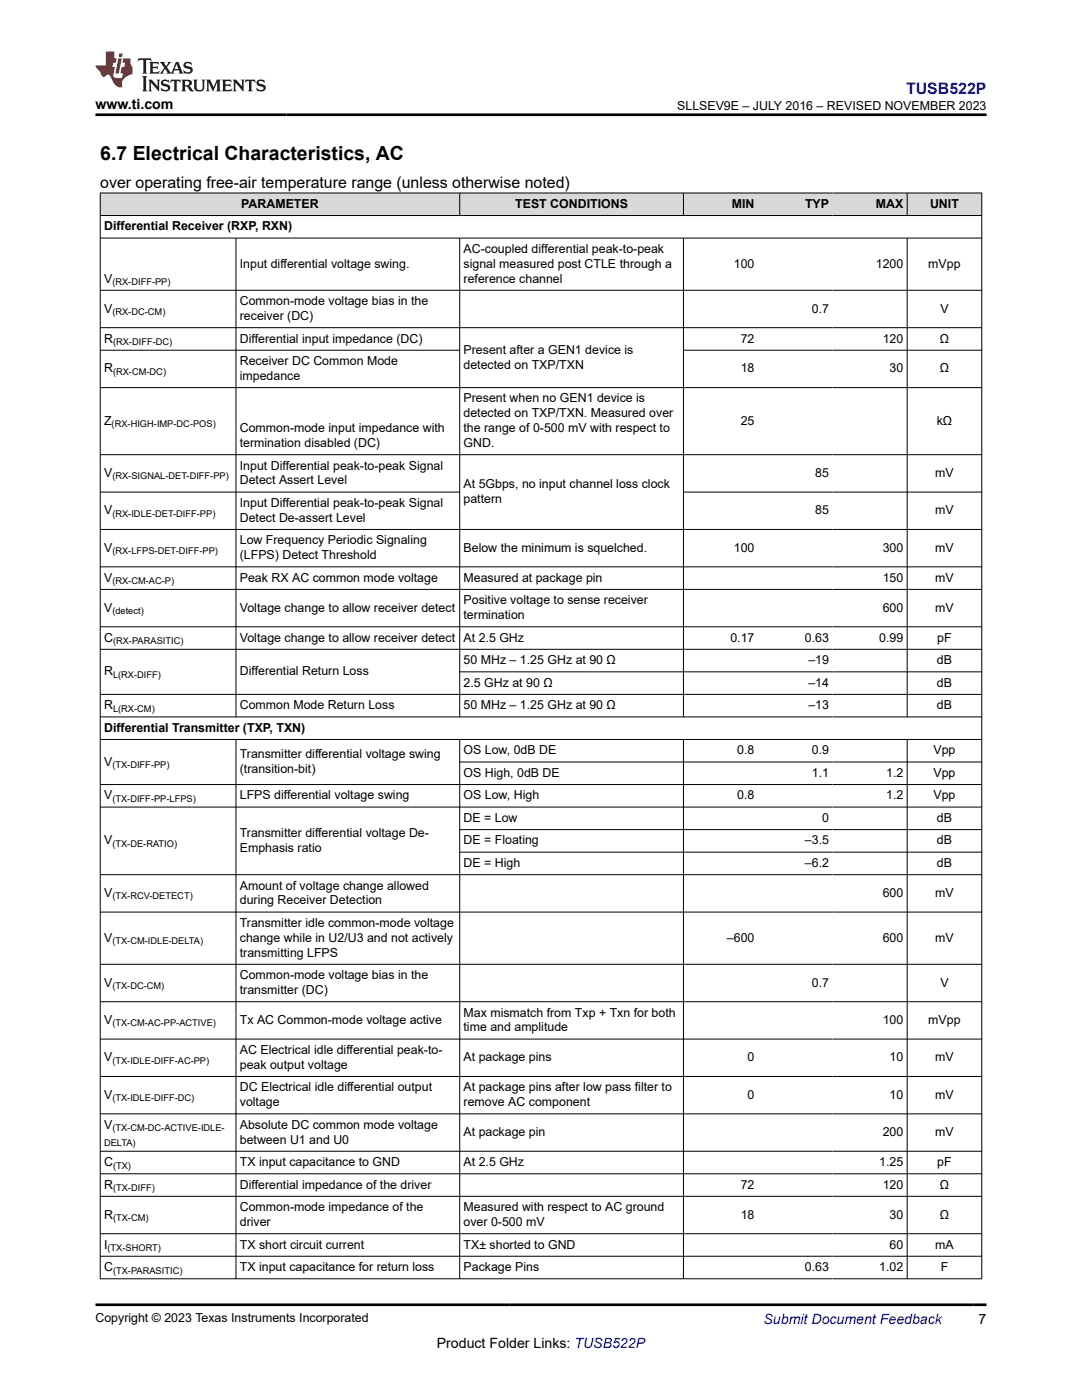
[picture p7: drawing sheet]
<svg xmlns="http://www.w3.org/2000/svg" width="216mm" height="279mm" viewBox="0 0 216 279" stroke-linecap="round" stroke-linejoin="round" font-family="sans-serif">
<defs><g id="words">
<text font-size="3.9" x="20" y="32">6.7 Electrical Characteristics, AC</text>
<text font-size="3.2" fill="#00f" x="180.8" y="18.7">TUSB522P</text>
<text font-size="3.2" x="20" y="37.5">over operating free-air temperature range (unless otherwise noted)</text>
<g font-size="2.8">
<text x="19.1" y="21.8">www.ti.com</text>
<text x="87.2" y="269">Product Folder Links: TUSB522P</text>
<text x="195.3" y="264.2">7</text>
</g>
<text font-size="2.8" fill="#00f" x="152.4" y="264.2">Submit Document Feedback</text>
<g font-size="2.5">
<text x="135.1" y="21.9">SLLSEV9E – JULY 2016 – REVISED NOVEMBER 2023</text>
<text x="48.1" y="41.5">PARAMETER</text>
<text x="102.8" y="41.5">TEST CONDITIONS</text>
<text x="146" y="41.5">MIN</text>
<text x="160.6" y="41.5">TYP</text>
<text x="174.8" y="41.5">MAX</text>
<text x="185.6" y="41.5">UNIT</text>
<text x="20.8" y="46">Differential Receiver (RXP, RXN)</text>
<text x="47.9" y="53.4">Input differential voltage swing.</text>
<text x="92.5" y="50.5">AC-coupled differential peak-to-peak</text>
<text x="92.5" y="53.4">signal measured post CTLE through a</text>
<text x="146.4" y="53.4">100</text>
<text x="174.8" y="53.4">1200</text>
<text x="185.2" y="53.4">mVpp</text>
<text x="20.8" y="56.4">V</text>
<text x="92.5" y="56.4">reference channel</text>
<text x="20.8" y="62.4">V</text>
<text x="47.9" y="60.9">Common-mode voltage bias in the</text>
<text x="47.9" y="63.9">receiver (DC)</text>
<text x="162" y="62.4">0.7</text>
<text x="187.6" y="62.4">V</text>
<text x="20.8" y="68.4">R</text>
<text x="47.9" y="68.4">Differential input impedance (DC)</text>
<text x="92.5" y="70.6">Present after a GEN1 device is</text>
<text x="147.8" y="68.4">72</text>
<text x="176.1" y="68.4">120</text>
<text x="187.5" y="68.4">Ω</text>
<text x="20.8" y="74.3">R</text>
<text x="47.9" y="72.9">Receiver DC Common Mode</text>
<text x="47.9" y="75.8">impedance</text>
<text x="92.5" y="73.6">detected on TXP/TXN</text>
<text x="147.8" y="74.3">18</text>
<text x="177.5" y="74.3">30</text>
<text x="187.5" y="74.3">Ω</text>
<text x="92.5" y="80.3">Present when no GEN1 device is</text>
<text x="92.5" y="83.3">detected on TXP/TXN. Measured over</text>
<text x="20.8" y="84.8">Z</text>
<text x="47.9" y="86.2">Common-mode input impedance with</text>
<text x="47.9" y="89.2">termination disabled (DC)</text>
<text x="92.5" y="86.2">the range of 0-500 mV with respect to</text>
<text x="92.5" y="89.2">GND.</text>
<text x="147.8" y="84.8">25</text>
<text x="186.9" y="84.8">kΩ</text>
<text x="20.8" y="95.2">V</text>
<text x="47.9" y="93.7">Input Differential peak-to-peak Signal</text>
<text x="162.7" y="95.2">85</text>
<text x="186.6" y="95.2">mV</text>
<text x="47.9" y="96.7">Detect Assert Level</text>
<text x="47.9" y="101.2">Input Differential peak-to-peak Signal</text>
<text x="92.5" y="97.4">At 5Gbps, no input channel loss clock</text>
<text x="92.5" y="100.4">pattern</text>
<text x="20.8" y="102.6">V</text>
<text x="47.9" y="104.1">Detect De-assert Level</text>
<text x="162.7" y="102.6">85</text>
<text x="186.6" y="102.6">mV</text>
<text x="20.8" y="110.1">V</text>
<text x="47.9" y="108.6">Low Frequency Periodic Signaling</text>
<text x="47.9" y="111.6">(LFPS) Detect Threshold</text>
<text x="92.5" y="110.1">Below the minimum is squelched.</text>
<text x="146.4" y="110.1">100</text>
<text x="176.1" y="110.1">300</text>
<text x="186.6" y="110.1">mV</text>
<text x="20.8" y="116.1">V</text>
<text x="47.9" y="116.1">Peak RX AC common mode voltage</text>
<text x="92.5" y="116.1">Measured at package pin</text>
<text x="176.1" y="116.1">150</text>
<text x="186.6" y="116.1">mV</text>
<text x="20.8" y="122.1">V</text>
<text x="47.9" y="122.1">Voltage change to allow receiver detect</text>
<text x="92.5" y="120.6">Positive voltage to sense receiver</text>
<text x="92.5" y="123.5">termination</text>
<text x="176.1" y="122.1">600</text>
<text x="186.6" y="122.1">mV</text>
<text x="20.8" y="128">C</text>
<text x="47.9" y="128">Voltage change to allow receiver detect</text>
<text x="92.5" y="128">At 2.5 GHz</text>
<text x="145.7" y="128">0.17</text>
<text x="160.6" y="128">0.63</text>
<text x="175.4" y="128">0.99</text>
<text x="187" y="128">pF</text>
<text x="20.8" y="134.8">R</text>
<text x="47.9" y="134.8">Differential Return Loss</text>
<text x="92.5" y="132.5">50 MHz – 1.25 GHz at 90 Ω</text>
<text x="92.5" y="137">2.5 GHz at 90 Ω</text>
<text x="161.3" y="132.5">–19</text>
<text x="161.3" y="137">–14</text>
<text x="187" y="132.5">dB</text>
<text x="187" y="137">dB</text>
<text x="20.8" y="141.5">R</text>
<text x="47.9" y="141.5">Common Mode Return Loss</text>
<text x="92.5" y="141.5">50 MHz – 1.25 GHz at 90 Ω</text>
<text x="161.3" y="141.5">–13</text>
<text x="187" y="141.5">dB</text>
<text x="20.8" y="146">Differential Transmitter (TXP, TXN)</text>
<text x="20.8" y="152.8">V</text>
<text x="47.9" y="151.3">Transmitter differential voltage swing</text>
<text x="47.9" y="154.3">(transition-bit)</text>
<text x="92.5" y="150.5">OS Low, 0dB DE</text>
<text x="92.5" y="155">OS High, 0dB DE</text>
<text x="147.1" y="150.5">0.8</text>
<text x="162" y="150.5">0.9</text>
<text x="162" y="155">1.1</text>
<text x="176.8" y="155">1.2</text>
<text x="186.3" y="150.5">Vpp</text>
<text x="186.3" y="155">Vpp</text>
<text x="20.8" y="159.5">V</text>
<text x="47.9" y="159.5">LFPS differential voltage swing</text>
<text x="92.5" y="159.5">OS Low, High</text>
<text x="147.1" y="159.5">0.8</text>
<text x="176.8" y="159.5">1.2</text>
<text x="186.3" y="159.5">Vpp</text>
<text x="47.9" y="167">Transmitter differential voltage De-</text>
<text x="92.5" y="164">DE = Low</text>
<text x="164.1" y="164">0</text>
<text x="187" y="164">dB</text>
<text x="20.8" y="168.5">V</text>
<text x="47.9" y="170">Emphasis ratio</text>
<text x="92.5" y="168.5">DE = Floating</text>
<text x="92.5" y="173">DE = High</text>
<text x="160.6" y="168.5">–3.5</text>
<text x="160.6" y="173">–6.2</text>
<text x="187" y="168.5">dB</text>
<text x="187" y="173">dB</text>
<text x="20.8" y="179">V</text>
<text x="47.9" y="177.5">Amount of voltage change allowed</text>
<text x="176.1" y="179">600</text>
<text x="186.6" y="179">mV</text>
<text x="47.9" y="180.5">during Receiver Detection</text>
<text x="47.9" y="185">Transmitter idle common-mode voltage</text>
<text x="20.8" y="187.9">V</text>
<text x="47.9" y="187.9">change while in U2/U3 and not actively</text>
<text x="47.9" y="190.9">transmitting LFPS</text>
<text x="145.1" y="187.9">–600</text>
<text x="176.1" y="187.9">600</text>
<text x="186.6" y="187.9">mV</text>
<text x="20.8" y="196.9">V</text>
<text x="47.9" y="195.4">Common-mode voltage bias in the</text>
<text x="162" y="196.9">0.7</text>
<text x="187.6" y="196.9">V</text>
<text x="47.9" y="198.4">transmitter (DC)</text>
<text x="92.5" y="202.9">Max mismatch from Txp + Txn for both</text>
<text x="20.8" y="204.4">V</text>
<text x="47.9" y="204.4">Tx AC Common-mode voltage active</text>
<text x="92.5" y="205.8">time and amplitude</text>
<text x="176.1" y="204.4">100</text>
<text x="185.2" y="204.4">mVpp</text>
<text x="20.8" y="211.8">V</text>
<text x="47.9" y="210.3">AC Electrical idle differential peak-to-</text>
<text x="47.9" y="213.3">peak output voltage</text>
<text x="92.5" y="211.8">At package pins</text>
<text x="149.2" y="211.8">0</text>
<text x="177.5" y="211.8">10</text>
<text x="186.6" y="211.8">mV</text>
<text x="20.8" y="219.3">V</text>
<text x="47.9" y="217.8">DC Electrical idle differential output</text>
<text x="47.9" y="220.8">voltage</text>
<text x="92.5" y="217.8">At package pins after low pass filter to</text>
<text x="92.5" y="220.8">remove AC component</text>
<text x="149.2" y="219.3">0</text>
<text x="177.5" y="219.3">10</text>
<text x="186.6" y="219.3">mV</text>
<text x="20.8" y="225.3">V</text>
<text x="47.9" y="225.3">Absolute DC common mode voltage</text>
<text x="92.5" y="226.7">At package pin</text>
<text x="176.1" y="226.7">200</text>
<text x="186.6" y="226.7">mV</text>
<text x="20.8" y="232.7">C</text>
<text x="47.9" y="228.2">between U1 and U0</text>
<text x="47.9" y="232.7">TX input capacitance to GND</text>
<text x="92.5" y="232.7">At 2.5 GHz</text>
<text x="175.4" y="232.7">1.25</text>
<text x="187" y="232.7">pF</text>
<text x="20.8" y="237.2">R</text>
<text x="47.9" y="237.2">Differential impedance of the driver</text>
<text x="147.8" y="237.2">72</text>
<text x="176.1" y="237.2">120</text>
<text x="187.5" y="237.2">Ω</text>
<text x="20.8" y="243.2">R</text>
<text x="47.9" y="241.7">Common-mode impedance of the</text>
<text x="47.9" y="244.7">driver</text>
<text x="92.5" y="241.7">Measured with respect to AC ground</text>
<text x="92.5" y="244.7">over 0-500 mV</text>
<text x="147.8" y="243.2">18</text>
<text x="177.5" y="243.2">30</text>
<text x="187.5" y="243.2">Ω</text>
<text x="20.8" y="249.2">I</text>
<text x="47.9" y="249.2">TX short circuit current</text>
<text x="92.5" y="249.2">TX± shorted to GND</text>
<text x="177.5" y="249.2">60</text>
<text x="186.6" y="249.2">mA</text>
<text x="20.8" y="253.7">C</text>
<text x="47.9" y="253.7">TX input capacitance for return loss</text>
<text x="92.5" y="253.7">Package Pins</text>
<text x="160.6" y="253.7">0.63</text>
<text x="175.4" y="253.7">1.02</text>
<text x="187.7" y="253.7">F</text>
<text x="19.1" y="263.9">Copyright © 2023 Texas Instruments Incorporated</text>
</g>
<g font-size="1.9">
<text x="22.4" y="56.9">(RX-DIFF-PP)</text>
<text x="22.4" y="62.9">(RX-DC-CM)</text>
<text x="22.6" y="68.9">(RX-DIFF-DC)</text>
<text x="22.6" y="74.8">(RX-CM-DC)</text>
<text x="22.3" y="85.3">(RX-HIGH-IMP-DC-POS)</text>
<text x="22.4" y="95.7">(RX-SIGNAL-DET-DIFF-PP)</text>
<text x="22.4" y="103.1">(RX-IDLE-DET-DIFF-PP)</text>
<text x="22.4" y="110.6">(RX-LFPS-DET-DIFF-PP)</text>
<text x="22.4" y="116.6">(RX-CM-AC-P)</text>
<text x="22.4" y="122.6">(detect)</text>
<text x="22.6" y="128.5">(RX-PARASITIC)</text>
<text x="22.6" y="135.3">L(RX-DIFF)</text>
<text x="22.6" y="142">L(RX-CM)</text>
<text x="22.4" y="153.3">(TX-DIFF-PP)</text>
<text x="22.4" y="160">(TX-DIFF-PP-LFPS)</text>
<text x="22.4" y="169">(TX-DE-RATIO)</text>
<text x="22.4" y="179.5">(TX-RCV-DETECT)</text>
<text x="22.4" y="188.4">(TX-CM-IDLE-DELTA)</text>
<text x="22.4" y="197.4">(TX-DC-CM)</text>
<text x="22.4" y="204.8">(TX-CM-AC-PP-ACTIVE)</text>
<text x="22.4" y="212.3">(TX-IDLE-DIFF-AC-PP)</text>
<text x="22.4" y="219.8">(TX-IDLE-DIFF-DC)</text>
<text x="22.4" y="225.7">(TX-CM-DC-ACTIVE-IDLE-</text>
<text x="20.8" y="228.7">DELTA)</text>
<text x="22.6" y="233.2">(TX)</text>
<text x="22.6" y="237.7">(TX-DIFF)</text>
<text x="22.6" y="243.7">(TX-CM)</text>
<text x="21.5" y="249.7">(TX-SHORT)</text>
<text x="22.6" y="254.2">(TX-PARASITIC)</text>
</g>
</g></defs>
<g fill="#d8d8d8">
<path d="M20 38.5h175.9v4.5h-175.9z" fill-rule="evenodd"/>
<path d="M20.1 38.6h71.6v4.4h-71.6z" fill-rule="evenodd"/>
<path d="M91.8 38.6h44.5v4.4h-44.5z" fill-rule="evenodd"/>
<path d="M136.4 38.6h14.9v4.4h-14.9z" fill-rule="evenodd"/>
<path d="M151.3 38.6h14.8v4.4h-14.8z" fill-rule="evenodd"/>
<path d="M166.1 38.6h14.9v4.4h-14.9z" fill-rule="evenodd"/>
<path d="M181.1 38.6h14.7v4.4h-14.7z" fill-rule="evenodd"/>
</g>
<g fill="none" stroke="#000" stroke-width=".2">
<path d="M19.9 38.5h176.1M20 38.5v216.8M91.7 38.5v4.6M136.4 38.5v4.6M181 38.5v4.6M195.9 38.5v216.8M19.9 43h176.1M19.9 47.5h176.1M19.9 57.9h176.1M47.1 47.5v95.6M91.7 47.5v95.6M136.4 47.5v95.6"/>
<path d="M181 47.5v95.6M19.9 65.4h176.1M19.9 69.9h71.9M19.9 77.4h176.1M136.4 69.9h59.6M19.9 90.7h176.1M19.9 98.2h71.9M136.4 98.2h59.6M19.9 105.7h176.1M19.9 113.1h176.1M19.9 117.6h176.1M19.9 125.1h176.1"/>
<path d="M19.9 129.6h176.1M19.9 138.6h176.1M91.7 134.1h104.3M19.9 143.1h176.1M19.9 147.6h176.1M19.9 156.6h176.1M47.1 147.6v107.7M91.7 147.6v107.7M91.7 152.1h104.3M136.4 147.6v107.7M181 147.6v107.7M19.9 161.1h176.1"/>
<path d="M19.9 174.6h176.1M91.7 165.6h104.3M91.7 170.1h104.3M19.9 182h176.1M19.9 192.4h176.1M19.9 199.9h176.1M19.9 207.4h176.1M19.9 214.8h176.1M19.9 222.3h176.1M19.9 229.8h176.1M19.9 234.3h176.1M19.9 238.8h176.1"/>
<path d="M19.9 246.2h176.1M19.9 250.7h176.1M19.9 255.2h176.1"/>
</g>
<path d="M27.7 11.6l-.2 .6 .5-.2h.6v.1v2.2l-.2 .4h1l-.2-.4v-2.2v-.1h.5l.5 .2-.1-.6zM29.8 12.4l.2 .3v1.6l-.2 .4h1.9l.1-.6a1.08 1.08 0 0 1-1.3 .2v-.7h.6l.4 .2v-.7l-.4 .2h-.6v-.5l.2-.2a1 1 0 0 1 1 .3l-.1-.5zM31.8 12.4l1 1.1-1 1.2h.9l-.2-.2 .4-.8 .5 .8-.2 .2h1.6l-.2-.2 .1-.5h1l.1 .5-.1 .2h.9l-.2-.4-.8-1.9h-.5l-1 2.1-.8-1.1 .9-1h-.8l.2 .2-.5 .6-.3-.6 .1-.2zM35.2 12.8l.4 1h-.8zM36.8 12.5a.65 .65 0 0 0-.2 .7 .65 .65 0 0 0 .6 .5l.7 .1 .1 .3a.79 .79 0 0 1-.7 .4 .79 .79 0 0 1-.7-.5l.1 .7 .2-.1a.93 .93 0 0 0 1.1 0 .93 .93 0 0 0 .4-.9 1.46 1.46 0 0 0-1.2-.6l-.1-.3a1.09 1.09 0 0 1 1.2 .2l-.2-.6-.1 .1-.6-.2zM28.4 15.2l.2 .4v2.2l-.2 .4h1l-.2-.4v-2.2l.2-.4zM29.6 15.9l.2 .4v1.5l-.2 .4h.8l-.3-.4v-1.3l1.7 1.8v-2l.2-.4h-.8l.2 .2 .1 1.1-1.2-1.3zM32.3 16a.65 .65 0 0 0-.2 .8 .65 .65 0 0 0 .7 .4l.6 .2 .1 .2a.79 .79 0 0 1-.7 .4 .79 .79 0 0 1-.7-.5l.1 .7 .2-.1a.93 .93 0 0 0 1.1 .1 .93 .93 0 0 0 .4-1 1.46 1.46 0 0 0-1.2-.5l-.1-.4a1.09 1.09 0 0 1 1.2 .2l-.2-.6-.1 .1-.6-.1zM34.1 15.9l-.1 .6a.63 .63 0 0 1 .7-.3l.1 1.6-.3 .4h1l-.2-.4v-1.6a.66 .66 0 0 1 .8 .3l-.1-.6zM36.2 15.9l.2 .4v1.5l-.2 .4h.9l-.2-.2v-.7h.5l.1 .2a.79 .79 0 0 0 1.2 .6l-1-.9a.61 .61 0 0 0 .6-.6 .61 .61 0 0 0-.5-.7zM36.9 16.2h.2a.47 .47 0 0 1 .5 .1 .47 .47 0 0 1 .1 .5l-.2 .1-.6 .1zM38.5 15.9l.2 .2a2.27 2.27 0 0 0 .4 2 1.04 1.04 0 0 0 1.7-.7v-1.3l.2-.2h-.8l.2 .4v1.1a.6 .6 0 0 1-.6 .6 .6 .6 0 0 1-.6-.6v-1.1l.3-.4zM41.1 15.9l.2 .4v1.5l-.2 .4h.7l-.2-.4v-1.4l.9 1.9 .8-1.9v1.4l-.2 .4h1l-.3-.4v-1.5l.3-.4h-.8l-.7 1.5-.7-1.5zM44.3 15.9l.2 .4v1.5l-.2 .4h1.9l.1-.6a1.09 1.09 0 0 1-1.3 .2v-.7h.6l.4 .2v-.6l-.4 .2h-.6v-.6l.2-.1a1.01 1.01 0 0 1 1 .3l-.1-.6zM46.4 15.9l.3 .4v1.5l-.3 .4h.8l-.2-.4v-1.3l1.6 1.8v-2l.2-.4h-.7l.2 .2v1.1l-1.2-1.3zM49 15.9l-.1 .6a.63 .63 0 0 1 .8-.3v1.6l-.3 .4h1l-.2-.4v-1.6a.66 .66 0 0 1 .8 .3l-.1-.6zM51.4 16a.65 .65 0 0 0-.2 .8 .65 .65 0 0 0 .6 .4l.6 .2 .2 .2a.79 .79 0 0 1-.8 .4 .79 .79 0 0 1-.6-.5l.1 .7 .2-.1a.93 .93 0 0 0 1 .1 .93 .93 0 0 0 .5-1 1.46 1.46 0 0 0-1.3-.5l-.1-.4a1.09 1.09 0 0 1 1.3 .2l-.2-.6-.2 .1-.5-.1z" fill="#231f20"/>
<path d="M21.1 10.3v2.7h-2v.4l.9 1a.95 .95 0 0 0 .9 .9 .59 .59 0 0 1 .6-.4 .59 .59 0 0 1 .5 .3l.4 .8a1.59 1.59 0 0 0 2.1 1.4 1.61 1.61 0 0 1 1-2.3l1-.3-.1-1.5a1.59 1.59 0 0 1-.4-1.7h-1.4l-.2 .9h.5l-.1 .9h-.5l-.2 .9v.3l.4 .1-.2 .9h-.6a.73 .73 0 0 1-1.1-.7l.3-1.5h-.5l.2-.9h.5l.2-.9h-.5v-1.3zM23.6 11.6l-.6 3.1h.7l.6-3.1zM23.8 10.7l-.1 .6h.7l.1-.6z" fill="#ed1c24"/>
<path d="M19.1 22.9h177.8M19.1 260.4h177.8" fill="none" stroke="#000" stroke-width=".53"/>
<use href="#words"/>
</svg>
